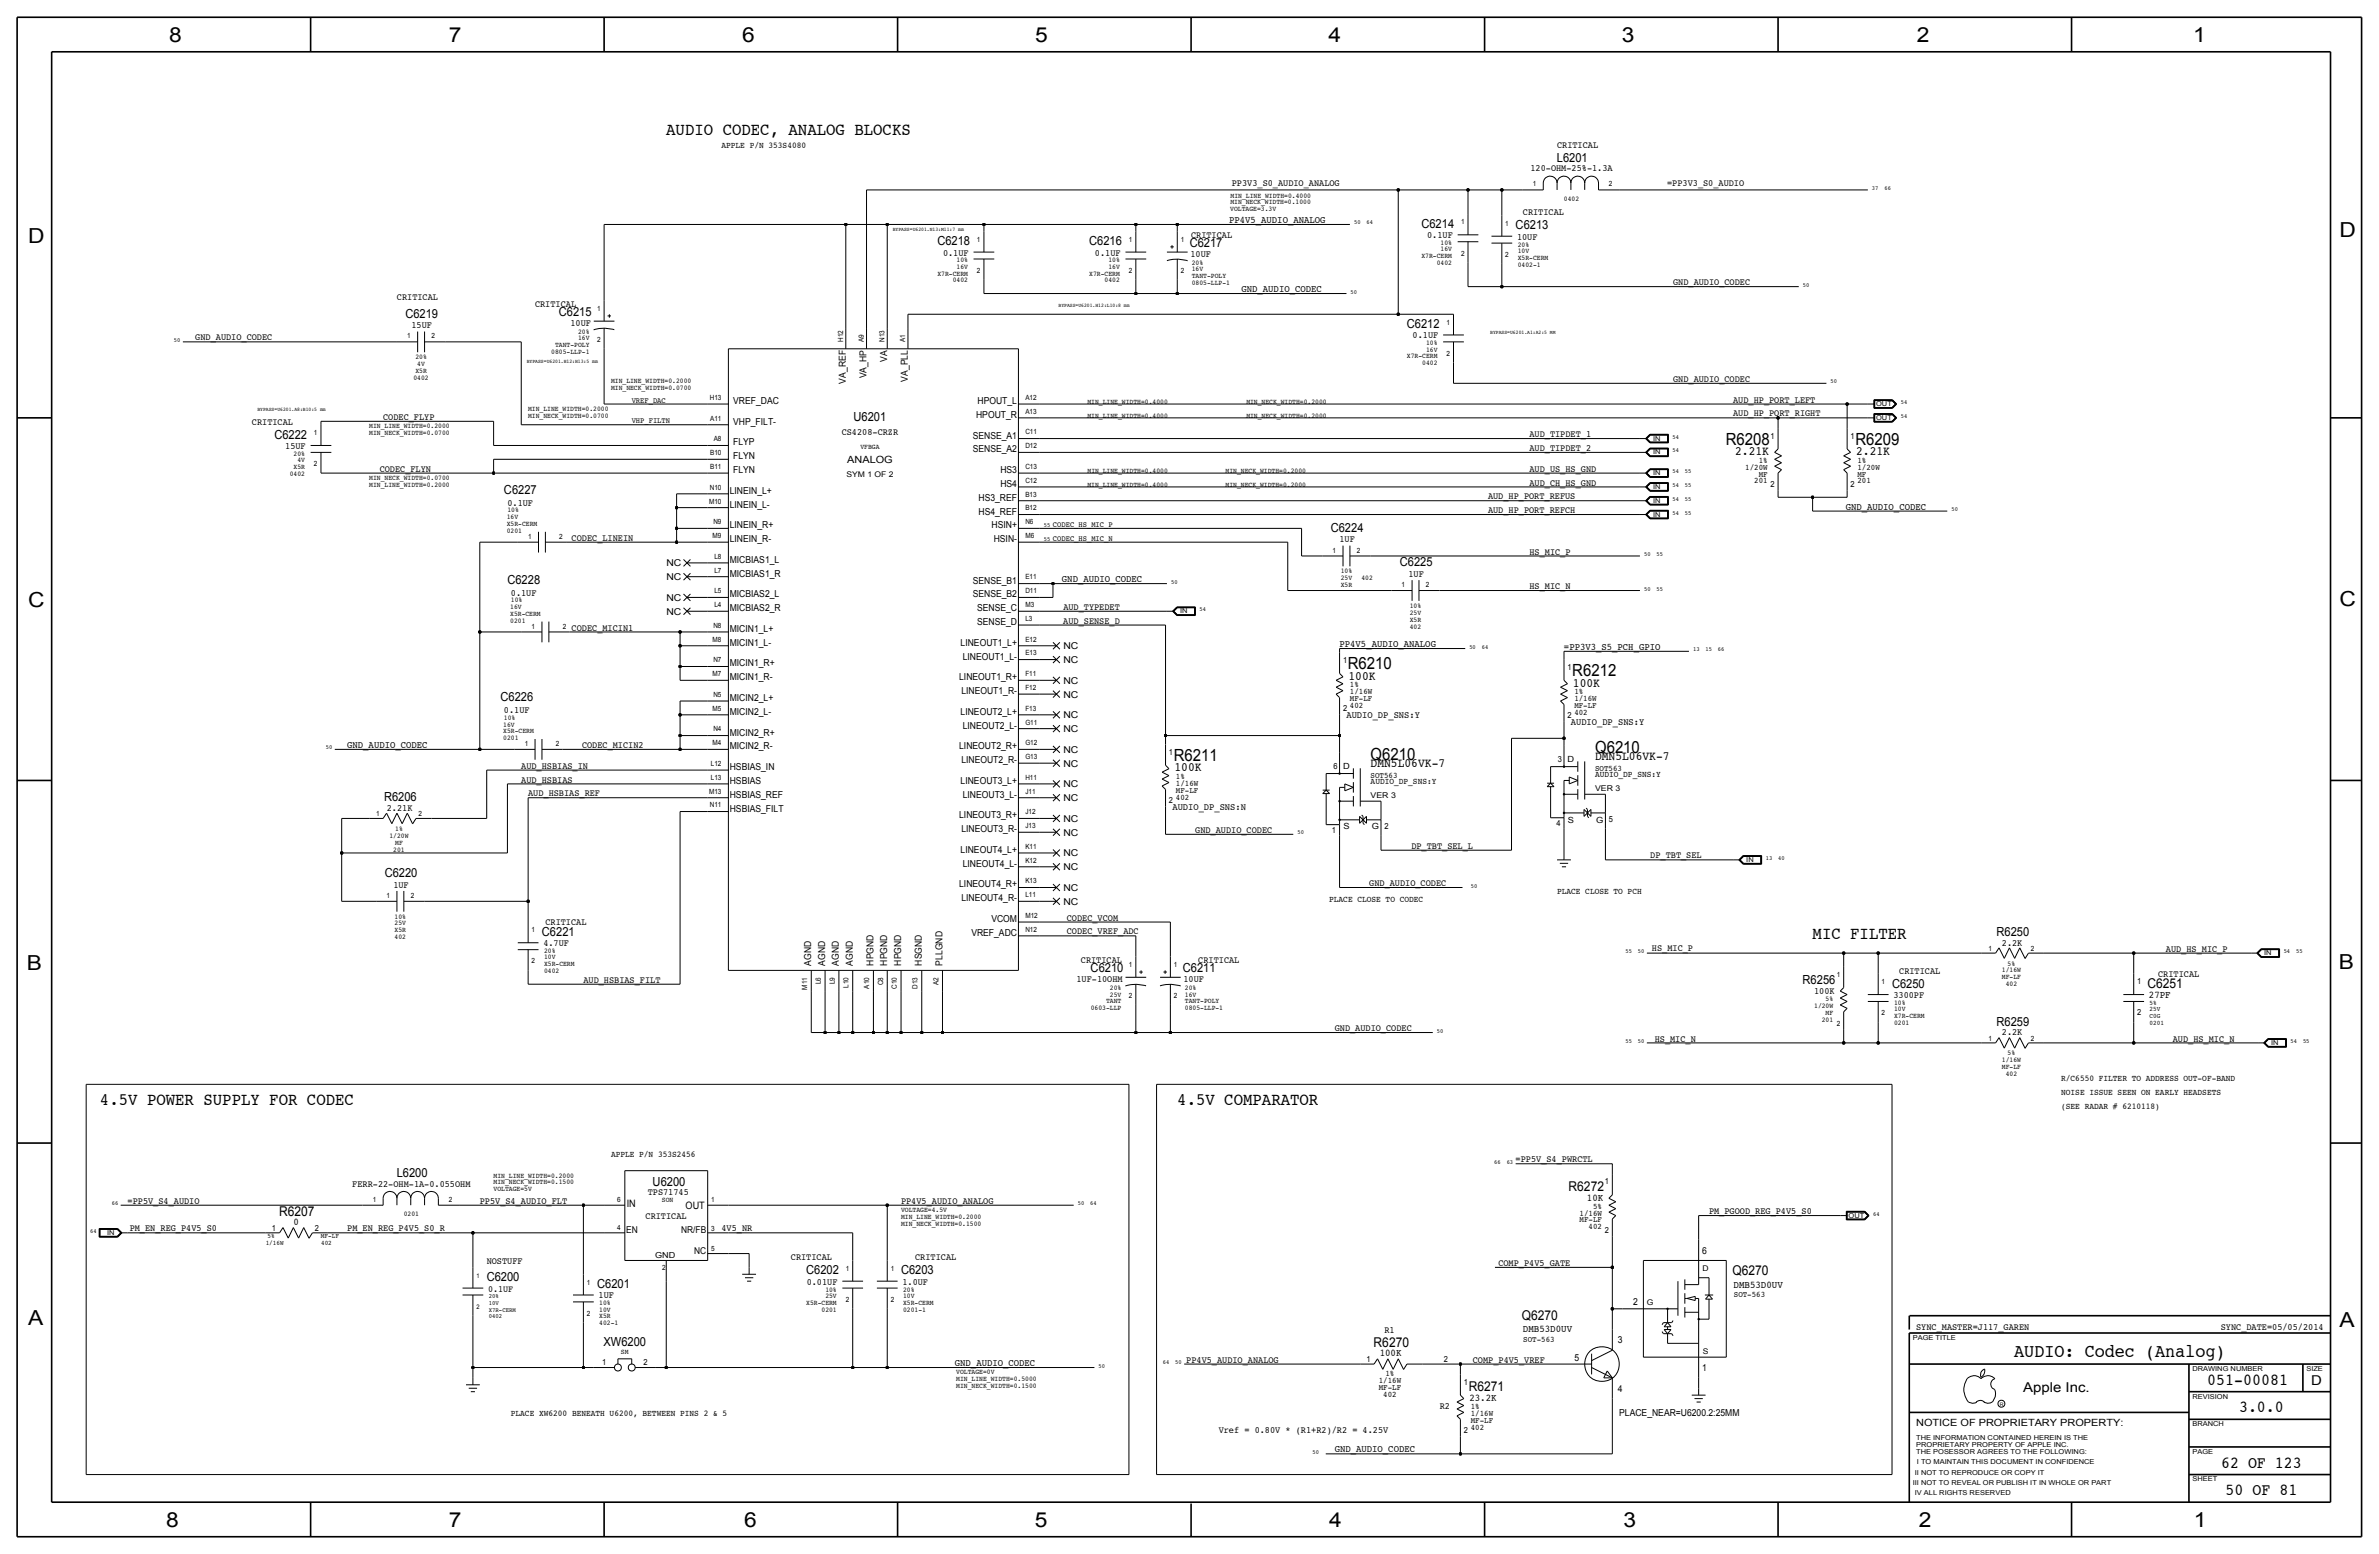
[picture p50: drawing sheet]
<svg xmlns="http://www.w3.org/2000/svg" width="875mm" height="572mm" viewBox="0 0 875 572" stroke-linecap="round" stroke-linejoin="round" font-family="sans-serif">
<defs><g id="words">
<g font-size="7.6">
<text x="62.2" y="15.5">8</text>
<text x="165" y="15.5">7</text>
<text x="273" y="15.5">6</text>
<text x="380.7" y="15.5">5</text>
<text x="488.6" y="15.5">4</text>
<text x="596.6" y="15.5">3</text>
<text x="705.1" y="15.5">2</text>
<text x="806.7" y="15.5">1</text>
<text x="10.4" y="89.4">D</text>
<text x="860.5" y="87.1">D</text>
<text x="10.4" y="223.3">C</text>
<text x="860.5" y="222.8">C</text>
<text x="9.8" y="356.6">B</text>
<text x="860.2" y="356.4">B</text>
<text x="10.4" y="487.4">A</text>
<text x="860.5" y="488.2">A</text>
<text x="61.2" y="561.6">8</text>
<text x="165" y="561.6">7</text>
<text x="273.8" y="561.6">6</text>
<text x="380.7" y="561.6">5</text>
<text x="488.9" y="561.6">4</text>
<text x="597.1" y="561.6">3</text>
<text x="705.8" y="561.6">2</text>
<text x="806.9" y="561.6">1</text>
</g>
<text font-size="6.9" x="740.9" y="499.1">AUDIO: Codec (Analog)</text>
<g font-size="6.5">
<text x="245.1" y="49.5">AUDIO CODEC, ANALOG BLOCKS</text>
<text x="666.7" y="345.4">MIC FILTER</text>
<text x="36.8" y="406.4">4.5V POWER SUPPLY FOR CODEC</text>
<text x="433" y="406.4">4.5V COMPARATOR</text>
</g>
<g font-size="6.2">
<text x="634.8" y="163.6">R6208</text>
<text x="682.4" y="163.6">R6209</text>
<text x="495.8" y="246.1">R6210</text>
<text x="578.3" y="248.7">R6212</text>
<text x="431.7" y="279.9">R6211</text>
<text x="504.1" y="279.4">Q6210</text>
<text x="586.7" y="276.9">Q6210</text>
<text x="811.9" y="509.3">051-00081</text>
<text x="823.6" y="519.4">3.0.0</text>
<text x="817" y="539.8">62 OF 123</text>
<text x="818.6" y="549.9">50 OF 81</text>
</g>
<g font-size="5">
<text x="789.9" y="363.2">C6251</text>
<text x="577" y="437.9">R6272</text>
<text x="102.7" y="447">R6207</text>
<text x="637.2" y="468.9">Q6270</text>
<text x="559.8" y="485.4">Q6270</text>
<text x="505.2" y="495.3">R6270</text>
<text x="850.1" y="509.3">D</text>
<text x="540.2" y="511.6">R6271</text>
<text x="744.2" y="511.8">Apple Inc.</text>
</g>
<g font-size="4.7">
<text x="638.2" y="167.4">2.21K</text>
<text x="682.7" y="167.4">2.21K</text>
<text x="496" y="249.9">100K</text>
<text x="578.6" y="252.5">100K</text>
<text x="586.7" y="279.7">DMN5L06VK-7</text>
<text x="432" y="283.7">100K</text>
<text x="504.1" y="282.2">DMN5L06VK-7</text>
</g>
<g font-size="4.6">
<text x="572.6" y="59.4">L6201</text>
<text x="522.8" y="83.8">C6214</text>
<text x="557.5" y="84.3">C6213</text>
<text x="344.8" y="90.2">C6218</text>
<text x="400.6" y="90.2">C6216</text>
<text x="437.6" y="90.9">C6217</text>
<text x="149.1" y="116.8">C6219</text>
<text x="205.6" y="116.3">C6215</text>
<text x="517.5" y="120.7">C6212</text>
<text x="314" y="154.9">U6201</text>
<text x="100.9" y="161.3">C6222</text>
<text x="185.4" y="181.6">C6227</text>
<text x="489.5" y="195.6">C6224</text>
<text x="514.9" y="208.3">C6225</text>
<text x="186.6" y="214.6">C6228</text>
<text x="184.1" y="257.8">C6226</text>
<text x="141.2" y="294.6">R6206</text>
<text x="141.5" y="322.6">C6220</text>
<text x="199.3" y="344.2">C6221</text>
<text x="734.3" y="344.2">R6250</text>
<text x="401.2" y="357.6">C6210</text>
<text x="435.1" y="357.6">C6211</text>
<text x="663" y="361.7">R6256</text>
<text x="695.9" y="363.2">C6250</text>
<text x="734.3" y="377.2">R6259</text>
<text x="145.9" y="432.8">L6200</text>
<text x="240.1" y="436.1">U6200</text>
<text x="179" y="471.2">C6200</text>
<text x="219.7" y="473.7">C6201</text>
<text x="296.5" y="468.6">C6202</text>
<text x="331.4" y="468.6">C6203</text>
<text x="222" y="495">XW6200</text>
</g>
<g font-size="3.8">
<text x="790.4" y="367">27PF</text>
<text x="230.5" y="443.8">IN</text>
<text x="583.7" y="441.7">10K</text>
<text x="252.2" y="444.6">OUT</text>
<text x="107.9" y="450.6">0</text>
<text x="637.6" y="473.5">DMB53D0UV</text>
<text x="560.2" y="490">DMB53D0UV</text>
<text x="507.5" y="498.9">100K</text>
<text x="540.5" y="515.4">23.2K</text>
</g>
<g font-size="3.7">
<text x="452.1" y="82">PP4V5_AUDIO_ANALOG</text>
<text x="456.6" y="107.4">GND_AUDIO_CODEC</text>
<text x="311.6" y="170.2">ANALOG</text>
<text x="678.9" y="187.5">GND_AUDIO_CODEC</text>
<text x="390.6" y="214.1">GND_AUDIO_CODEC</text>
<text x="492.7" y="238">PP4V5_AUDIO_ANALOG</text>
<text x="575.3" y="239">=PP3V3_S5_PCH_GPIO</text>
<text x="127.7" y="275.1">GND_AUDIO_CODEC</text>
<text x="351.2" y="502.4">GND_AUDIO_CODEC</text>
<text x="704.8" y="524.5">NOTICE OF PROPRIETARY PROPERTY:</text>
<text x="490.9" y="534.2">GND_AUDIO_CODEC</text>
</g>
<g font-size="3.6">
<text x="495.2" y="264.2">AUDIO_DP_SNS:Y</text>
<text x="577.8" y="266.7">AUDIO_DP_SNS:Y</text>
<text x="431.2" y="297.9">AUDIO_DP_SNS:N</text>
</g>
<g font-size="3.5">
<text x="572.7" y="54.6">CRITICAL</text>
<text x="562.9" y="63">120-OHM-25%-1.3A</text>
<text x="453.1" y="68.4">PP3V3_S0_AUDIO_ANALOG</text>
<text x="613.2" y="68.3">=PP3V3_S0_AUDIO</text>
<text x="560.1" y="79.2">CRITICAL</text>
<text x="438.1" y="87.6">CRITICAL</text>
<text x="524.9" y="87.6">0.1UF</text>
<text x="558" y="88.1">10UF</text>
<text x="346.9" y="94">0.1UF</text>
<text x="402.7" y="94">0.1UF</text>
<text x="437.8" y="94.5">10UF</text>
<text x="615.4" y="104.9">GND_AUDIO_CODEC</text>
<text x="146" y="110.5">CRITICAL</text>
<text x="196.8" y="113">CRITICAL</text>
<text x="209.8" y="119.9">10UF</text>
<text x="71.8" y="125.2">GND_AUDIO_CODEC</text>
<text x="151.4" y="120.7">15UF</text>
<text x="519.6" y="124.5">0.1UF</text>
<text x="326.3" y="133" transform="rotate(-90 326.3 133)">VA</text>
<text x="311.1" y="141" transform="rotate(-90 311.1 141)">VA_REF</text>
<text x="318.7" y="139.1" transform="rotate(-90 318.7 139.1)">VA_HP</text>
<text x="334" y="140.3" transform="rotate(-90 334 140.3)">VA_PLL</text>
<text x="615.4" y="140.5">GND_AUDIO_CODEC</text>
<text x="269.7" y="148.6">VREF_DAC</text>
<text x="359.6" y="148.6">HPOUT_L</text>
<text x="637.5" y="148.1">AUD_HP_PORT_LEFT</text>
<text x="140.9" y="154.4">CODEC_FLYP</text>
<text x="359" y="153.7">HPOUT_R</text>
<text x="637.5" y="153.2">AUD_HP_PORT_RIGHT</text>
<text x="92.7" y="156.2">CRITICAL</text>
<text x="269.7" y="156.2">VHP_FILT-</text>
<text x="309.6" y="160">CS4208-CRZR</text>
<text x="357.8" y="161.3">SENSE_A1</text>
<text x="562.6" y="160.8">AUD_TIPDET_1</text>
<text x="104.9" y="165.1">15UF</text>
<text x="269.7" y="163.8">FLYP</text>
<text x="357.8" y="166.4">SENSE_A2</text>
<text x="562.6" y="165.9">AUD_TIPDET_2</text>
<text x="139.6" y="173.5">CODEC_FLYN</text>
<text x="269.7" y="168.9">FLYN</text>
<text x="269.7" y="174">FLYN</text>
<text x="368" y="174">HS3</text>
<text x="562.6" y="173.5">AUD_US_HS_GND</text>
<text x="368" y="179.1">HS4</text>
<text x="562.6" y="178.6">AUD_CH_HS_GND</text>
<text x="268.4" y="181.6">LINEIN_L+</text>
<text x="359.9" y="184.1">HS3_REF</text>
<text x="547.3" y="183.6">AUD_HP_PORT_REFUS</text>
<text x="186.6" y="186.2">0.1UF</text>
<text x="268.4" y="186.7">LINEIN_L-</text>
<text x="359.9" y="189.2">HS4_REF</text>
<text x="547.3" y="188.7">AUD_HP_PORT_REFCH</text>
<text x="268.4" y="194.3">LINEIN_R+</text>
<text x="364.7" y="194.3">HSIN+</text>
<text x="210.3" y="198.9">CODEC_LINEIN</text>
<text x="268.4" y="199.4">LINEIN_R-</text>
<text x="365.5" y="199.4">HSIN-</text>
<text x="492.7" y="199.4">1UF</text>
<text x="562.6" y="204">HS_MIC_P</text>
<text x="245.1" y="208.3">NC</text>
<text x="268.4" y="207">MICBIAS1_L</text>
<text x="245.1" y="213.4">NC</text>
<text x="268.4" y="212.1">MICBIAS1_R</text>
<text x="357.8" y="214.6">SENSE_B1</text>
<text x="518.1" y="212.1">1UF</text>
<text x="187.9" y="219.2">0.1UF</text>
<text x="245.1" y="221">NC</text>
<text x="268.4" y="219.7">MICBIAS2_L</text>
<text x="357.8" y="219.7">SENSE_B2</text>
<text x="562.6" y="216.7">HS_MIC_N</text>
<text x="245.1" y="226.1">NC</text>
<text x="268.4" y="224.8">MICBIAS2_R</text>
<text x="359.4" y="224.8">SENSE_C</text>
<text x="391.1" y="224.3">AUD_TYPEDET</text>
<text x="210.3" y="231.9">CODEC_MICIN1</text>
<text x="268.4" y="232.4">MICIN1_L+</text>
<text x="359.4" y="229.9">SENSE_D</text>
<text x="391.1" y="229.4">AUD_SENSE_D</text>
<text x="268.4" y="237.5">MICIN1_L-</text>
<text x="353.3" y="237.5">LINEOUT1_L+</text>
<text x="391.1" y="238.8">NC</text>
<text x="268.4" y="245.1">MICIN1_R+</text>
<text x="354.1" y="242.6">LINEOUT1_L-</text>
<text x="391.1" y="243.8">NC</text>
<text x="268.4" y="250.2">MICIN1_R-</text>
<text x="352.8" y="250.2">LINEOUT1_R+</text>
<text x="391.1" y="251.5">NC</text>
<text x="268.4" y="257.8">MICIN2_L+</text>
<text x="353.6" y="255.3">LINEOUT1_R-</text>
<text x="391.1" y="256.5">NC</text>
<text x="185.4" y="262.4">0.1UF</text>
<text x="268.4" y="262.9">MICIN2_L-</text>
<text x="353.3" y="262.9">LINEOUT2_L+</text>
<text x="354.1" y="268">LINEOUT2_L-</text>
<text x="391.1" y="269.2">NC</text>
<text x="391.1" y="264.2">NC</text>
<text x="214.1" y="275.1">CODEC_MICIN2</text>
<text x="268.4" y="275.6">MICIN2_R-</text>
<text x="268.4" y="270.5">MICIN2_R+</text>
<text x="352.8" y="275.6">LINEOUT2_R+</text>
<text x="353.6" y="280.7">LINEOUT2_R-</text>
<text x="391.1" y="281.9">NC</text>
<text x="391.1" y="276.9">NC</text>
<text x="191.7" y="287.8">AUD_HSBIAS</text>
<text x="191.7" y="282.7">AUD_HSBIAS_IN</text>
<text x="268.4" y="283.2">HSBIAS_IN</text>
<text x="194.3" y="292.9">AUD_HSBIAS_REF</text>
<text x="268.4" y="293.4">HSBIAS_REF</text>
<text x="268.4" y="288.3">HSBIAS</text>
<text x="353.3" y="288.3">LINEOUT3_L+</text>
<text x="354.1" y="293.4">LINEOUT3_L-</text>
<text x="391.1" y="289.6">NC</text>
<text x="142.3" y="298.2">2.21K</text>
<text x="268.4" y="298.4">HSBIAS_FILT</text>
<text x="391.1" y="294.6">NC</text>
<text x="352.8" y="301">LINEOUT3_R+</text>
<text x="391.1" y="302.3">NC</text>
<text x="353.6" y="306.1">LINEOUT3_R-</text>
<text x="391.1" y="307.3">NC</text>
<text x="439.6" y="306.3">GND_AUDIO_CODEC</text>
<text x="353.3" y="313.7">LINEOUT4_L+</text>
<text x="391.1" y="315">NC</text>
<text x="519.1" y="312.2">DP_TBT_SEL_L</text>
<text x="607" y="315.7">DP_TBT_SEL</text>
<text x="354.1" y="318.8">LINEOUT4_L-</text>
<text x="391.1" y="320">NC</text>
<text x="144.7" y="326.4">1UF</text>
<text x="352.8" y="326.4">LINEOUT4_R+</text>
<text x="391.1" y="327.7">NC</text>
<text x="503.6" y="325.9">GND_AUDIO_CODEC</text>
<text x="353.6" y="331.5">LINEOUT4_R-</text>
<text x="391.1" y="332.7">NC</text>
<text x="200.6" y="340.4">CRITICAL</text>
<text x="364.6" y="339.1">VCOM</text>
<text x="392.4" y="338.6">CODEC_VCOM</text>
<text x="199.8" y="348">4.7UF</text>
<text x="357.3" y="344.2">VREF_ADC</text>
<text x="392.4" y="343.7">CODEC_VREF_ADC</text>
<text x="736.3" y="347.7">2.2K</text>
<text x="607.6" y="349.6">HS_MIC_P</text>
<text x="796.6" y="350.1">AUD_HS_MIC_P</text>
<text x="298.4" y="355.1" transform="rotate(-90 298.4 355.1)">AGND</text>
<text x="303.5" y="355.1" transform="rotate(-90 303.5 355.1)">AGND</text>
<text x="308.6" y="355.1" transform="rotate(-90 308.6 355.1)">AGND</text>
<text x="313.6" y="355.1" transform="rotate(-90 313.6 355.1)">AGND</text>
<text x="321.3" y="355.1" transform="rotate(-90 321.3 355.1)">HPGND</text>
<text x="326.3" y="355.1" transform="rotate(-90 326.3 355.1)">HPGND</text>
<text x="331.4" y="355.1" transform="rotate(-90 331.4 355.1)">HPGND</text>
<text x="339" y="355.1" transform="rotate(-90 339 355.1)">HSGND</text>
<text x="346.7" y="355.1" transform="rotate(-90 346.7 355.1)">PLLGND</text>
<text x="397.6" y="354.3">CRITICAL</text>
<text x="440.8" y="354.3">CRITICAL</text>
<text x="698.6" y="358.1">CRITICAL</text>
<text x="793.8" y="359.4">CRITICAL</text>
<text x="214.6" y="361.4">AUD_HSBIAS_FILT</text>
<text x="395.9" y="361.2">1UF-10OHM</text>
<text x="435.3" y="361.2">10UF</text>
<text x="667.3" y="365.5">100K</text>
<text x="696.4" y="367">3300PF</text>
<text x="490.9" y="379.2">GND_AUDIO_CODEC</text>
<text x="608.6" y="383.1">HS_MIC_N</text>
<text x="736.3" y="380.7">2.2K</text>
<text x="799.2" y="383.1">AUD_HS_MIC_N</text>
<text x="557.5" y="427.5">=PP5V_S4_PWRCTL</text>
<text x="129.6" y="436.4">FERR-22-OHM-1A-0.055OHM</text>
<text x="46.9" y="442.7">=PP5V_S4_AUDIO</text>
<text x="176.5" y="442.7">PP5V_S4_AUDIO_FLT</text>
<text x="238.3" y="439.4">TPS71745</text>
<text x="331.4" y="442.7">PP4V5_AUDIO_ANALOG</text>
<text x="237.4" y="448.3">CRITICAL</text>
<text x="628.6" y="446.5">PM_PGOOD_REG_P4V5_S0</text>
<text x="47.7" y="452.9">PM_EN_REG_P4V5_S0</text>
<text x="127.7" y="452.9">PM_EN_REG_P4V5_S0_R</text>
<text x="230.3" y="453.4">EN</text>
<text x="250.5" y="453.4">NR/FB</text>
<text x="265.4" y="452.9">4V5_NR</text>
<text x="255.3" y="461">NC</text>
<text x="626.1" y="461">6</text>
<text x="179" y="464.8">NOSTUFF</text>
<text x="290.9" y="463.5">CRITICAL</text>
<text x="336.6" y="463.6">CRITICAL</text>
<text x="551.1" y="465.6">COMP_P4V5_GATE</text>
<text x="296.7" y="472.4">0.01UF</text>
<text x="331.9" y="472.4">1.0UF</text>
<text x="179.5" y="475">0.1UF</text>
<text x="220.2" y="477.5">1UF</text>
<text x="600.7" y="480.1">2</text>
<text x="509.2" y="490.2">R1</text>
<text x="704.8" y="488.9">SYNC_MASTER=J117_GAREN</text>
<text x="816.8" y="488.9">SYNC_DATE=05/05/2014</text>
<text x="595.1" y="494">3</text>
<text x="436.3" y="501.1">PP4V5_AUDIO_ANALOG</text>
<text x="541.7" y="501.1">COMP_P4V5_VREF</text>
<text x="579.1" y="500.4">5</text>
<text x="626.1" y="504">1</text>
<text x="595.1" y="511.8">4</text>
<text x="529.5" y="518.2">R2</text>
<text x="595.6" y="520.7">PLACE_NEAR=U6200.2:25MM</text>
<text x="448.3" y="527">Vref = 0.80V * (R1+R2)/R2 = 4.25V</text>
</g>
<g font-size="3.2">
<text x="265.4" y="54.6">APPLE P/N 353S4080</text>
<text x="586.7" y="285.8">AUDIO_DP_SNS:Y</text>
<text x="504.1" y="288.3">AUDIO_DP_SNS:Y</text>
<text x="572.7" y="328.9">PLACE CLOSE TO PCH</text>
<text x="488.9" y="331.7">PLACE CLOSE TO CODEC</text>
<text x="758.1" y="397.5">R/C6550 FILTER TO ADDRESS OUT-OF-BAND</text>
<text x="758.1" y="402.6">NOISE ISSUE SEEN ON EARLY HEADSETS</text>
<text x="758.1" y="407.7">(SEE RADAR # 6210118)</text>
<text x="224.7" y="425.5">APPLE P/N 353S2456</text>
<text x="187.9" y="520.7">PLACE XW6200 BENEATH U6200, BETWEEN PINS 2 &amp; 5</text>
</g>
<g font-size="3.1">
<text x="651.2" y="161.3">1</text>
<text x="680.7" y="161.3">1</text>
<text x="641.9" y="172.7">1/20W</text>
<text x="646.9" y="170.2">1%</text>
<text x="683.2" y="172.7">1/20W</text>
<text x="683.2" y="170.2">1%</text>
<text x="645.2" y="177.8">201</text>
<text x="646.9" y="175.3">MF</text>
<text x="651.2" y="179.1">2</text>
<text x="680.7" y="179.1">2</text>
<text x="683.2" y="177.8">201</text>
<text x="683.2" y="175.3">MF</text>
<text x="494" y="243.8">1</text>
<text x="576.5" y="246.4">1</text>
<text x="496.5" y="257.8">MF-LF</text>
<text x="496.5" y="255.3">1/16W</text>
<text x="496.5" y="252.7">1%</text>
<text x="579.1" y="257.8">1/16W</text>
<text x="579.1" y="255.3">1%</text>
<text x="494" y="261.6">2</text>
<text x="496.5" y="260.4">402</text>
<text x="579.1" y="262.9">402</text>
<text x="579.1" y="260.4">MF-LF</text>
<text x="576.5" y="264.2">2</text>
<text x="430" y="277.6">1</text>
<text x="573" y="280.2">3</text>
<text x="576.6" y="280.4">D</text>
<text x="432.5" y="286.5">1%</text>
<text x="490.4" y="282.7">6</text>
<text x="494" y="283">D</text>
<text x="504.1" y="286.3">SOT563</text>
<text x="586.7" y="283.7">SOT563</text>
<text x="432.5" y="291.6">MF-LF</text>
<text x="432.5" y="289.1">1/16W</text>
<text x="430" y="295.4">2</text>
<text x="432.5" y="294.1">402</text>
<text x="494.1" y="305.1">S</text>
<text x="504.6" y="305.1">G</text>
<text x="509.2" y="304.8">2</text>
<text x="572.5" y="303.8">4</text>
<text x="576.7" y="302.5">S</text>
<text x="587.1" y="302.5">G</text>
<text x="591.8" y="302.3">5</text>
<text x="489.9" y="306.3">1</text>
<text x="786.1" y="361.9">1</text>
<text x="786.1" y="373.4">2</text>
<text x="590.2" y="435.6">1</text>
<text x="581" y="449.6">MF-LF</text>
<text x="581" y="447">1/16W</text>
<text x="585.9" y="444.5">5%</text>
<text x="100" y="452.6">1</text>
<text x="115.8" y="452.6">2</text>
<text x="584.3" y="452.1">402</text>
<text x="590.2" y="453.4">2</text>
<text x="637.7" y="477">SOT-563</text>
<text x="560.3" y="493.5">SOT-563</text>
<text x="221.4" y="502.2">1</text>
<text x="236.7" y="502.2">2</text>
<text x="502.6" y="500.9">1</text>
<text x="531.1" y="500.9">2</text>
<text x="507.1" y="508.8">1/16W</text>
<text x="509.6" y="506.2">1%</text>
<text x="538.4" y="509.3">1</text>
<text x="507.1" y="511.3">MF-LF</text>
<text x="508.8" y="513.8">402</text>
<text x="541" y="518.2">1%</text>
<text x="541" y="520.7">1/16W</text>
<text x="538.4" y="527">2</text>
<text x="541" y="525.8">402</text>
<text x="541" y="523.2">MF-LF</text>
</g>
<text font-size="3" x="240.9" y="462.6">GND</text>
<g font-size="2.9">
<text x="232.4" y="148.1">VREF_DAC</text>
<text x="232.4" y="155.7">VHP_FILTN</text>
<text x="311.3" y="175.3">SYM 1 OF 2</text>
<text x="387.3" y="193.8">CODEC_HS_MIC_P</text>
<text x="387.3" y="198.9">CODEC_HS_MIC_N</text>
<text x="504.1" y="293.4">VER 3</text>
<text x="586.7" y="290.8">VER 3</text>
<text x="626.2" y="467.4">D</text>
<text x="605.8" y="480.1">G</text>
<text x="626.3" y="497.8">S</text>
</g>
<g font-size="2.6">
<text x="563.8" y="68.6">1</text>
<text x="591.8" y="68.6">2</text>
<text x="452.5" y="77.6">VOLTAGE=3.3V</text>
<text x="452.6" y="75.2">MIN_NECK_WIDTH=0.1000</text>
<text x="452.6" y="72.9">MIN_LINE_WIDTH=0.4000</text>
<text x="575.2" y="73.9">0402</text>
<text x="537.4" y="82.5">1</text>
<text x="553.7" y="83.1">1</text>
<text x="359.3" y="88.9">1</text>
<text x="415.2" y="88.9">1</text>
<text x="434.3" y="88.9">1</text>
<text x="522.8" y="95">X7R-CERM</text>
<text x="529.9" y="92.5">16V</text>
<text x="529.9" y="90.2">10%</text>
<text x="537.4" y="94">2</text>
<text x="553.7" y="94.5">2</text>
<text x="558.2" y="90.7">20%</text>
<text x="558.2" y="95.5">X5R-CERM</text>
<text x="558.2" y="93">10V</text>
<text x="344.8" y="101.3">X7R-CERM</text>
<text x="351.8" y="98.8">16V</text>
<text x="351.8" y="96.5">10%</text>
<text x="359.3" y="100.3">2</text>
<text x="400.7" y="101.3">X7R-CERM</text>
<text x="407.7" y="98.8">16V</text>
<text x="407.7" y="96.5">10%</text>
<text x="415.2" y="100.3">2</text>
<text x="434.3" y="100.3">2</text>
<text x="438.4" y="97.3">20%</text>
<text x="438.4" y="99.8">16V</text>
<text x="528.5" y="97.5">0402</text>
<text x="558.2" y="98">0402-1</text>
<text x="350.4" y="103.9">0402</text>
<text x="406.3" y="103.9">0402</text>
<text x="438.4" y="104.6">0805-LLP-1</text>
<text x="438.4" y="102.1">TANT-POLY</text>
<text x="219.6" y="114.3">1</text>
<text x="532" y="119.4">1</text>
<text x="149.8" y="124.5">1</text>
<text x="158.7" y="124.5">2</text>
<text x="212.6" y="125.2">16V</text>
<text x="212.6" y="122.7">20%</text>
<text x="219.6" y="125.7">2</text>
<text x="310.1" y="125.7" transform="rotate(-90 310.1 125.7)">H12</text>
<text x="317.7" y="125.7" transform="rotate(-90 317.7 125.7)">A9</text>
<text x="325.3" y="125.7" transform="rotate(-90 325.3 125.7)">N13</text>
<text x="332.9" y="125.7" transform="rotate(-90 332.9 125.7)">A1</text>
<text x="202.8" y="130">0805-LLP-1</text>
<text x="204.2" y="127.5">TANT-POLY</text>
<text x="517.5" y="131.8">X7R-CERM</text>
<text x="524.6" y="129.3">16V</text>
<text x="524.6" y="127">10%</text>
<text x="532" y="130.8">2</text>
<text x="152.8" y="132.1">20%</text>
<text x="152.8" y="137.2">X5R</text>
<text x="153.5" y="134.6">4V</text>
<text x="523.1" y="134.4">0402</text>
<text x="152.1" y="139.7">0402</text>
<text x="224.7" y="143.5">MIN_NECK_WIDTH=0.0700</text>
<text x="224.7" y="141">MIN_LINE_WIDTH=0.2000</text>
<text x="261.1" y="147.1">H13</text>
<text x="377.1" y="147.1">A12</text>
<text x="400" y="148.6">MIN_LINE_WIDTH=0.4000</text>
<text x="458.4" y="148.6">MIN_NECK_WIDTH=0.2000</text>
<text x="194.3" y="151.1">MIN_LINE_WIDTH=0.2000</text>
<text x="194.3" y="153.7">MIN_NECK_WIDTH=0.0700</text>
<text x="261.2" y="154.7">A11</text>
<text x="377.1" y="152.1">A13</text>
<text x="400" y="153.7">MIN_LINE_WIDTH=0.4000</text>
<text x="458.4" y="153.7">MIN_NECK_WIDTH=0.2000</text>
<text x="115.5" y="160">1</text>
<text x="135.8" y="157.5">MIN_LINE_WIDTH=0.2000</text>
<text x="135.8" y="160">MIN_NECK_WIDTH=0.0700</text>
<text x="377.1" y="159.8">C11</text>
<text x="108" y="167.6">20%</text>
<text x="261.2" y="167.4">B10</text>
<text x="262.5" y="162.3">A8</text>
<text x="316.5" y="165.1">VFBGA</text>
<text x="377.1" y="164.8">D12</text>
<text x="108" y="172.5">X5R</text>
<text x="109.4" y="169.9">4V</text>
<text x="115.5" y="171.5">2</text>
<text x="261.2" y="172.5">B11</text>
<text x="377.1" y="172.5">C13</text>
<text x="400" y="174">MIN_LINE_WIDTH=0.4000</text>
<text x="450.8" y="174">MIN_NECK_WIDTH=0.2000</text>
<text x="106.6" y="175">0402</text>
<text x="135.8" y="179.1">MIN_LINE_WIDTH=0.2000</text>
<text x="135.8" y="176.5">MIN_NECK_WIDTH=0.0700</text>
<text x="377.1" y="177.5">C12</text>
<text x="400" y="179.1">MIN_LINE_WIDTH=0.4000</text>
<text x="450.8" y="179.1">MIN_NECK_WIDTH=0.2000</text>
<text x="260.8" y="185.2">M10</text>
<text x="261.1" y="180.1">N10</text>
<text x="377.1" y="182.6">B13</text>
<text x="186.4" y="191">16V</text>
<text x="186.6" y="188.5">10%</text>
<text x="377.1" y="187.7">B12</text>
<text x="186.4" y="193.5">X5R-CERM</text>
<text x="186.4" y="196.1">0201</text>
<text x="262.1" y="197.9">M9</text>
<text x="262.4" y="192.8">N9</text>
<text x="377.1" y="192.8">N6</text>
<text x="377.1" y="197.9">M6</text>
<text x="194.3" y="198.1">1</text>
<text x="205.7" y="198.1">2</text>
<text x="490.1" y="203.2">1</text>
<text x="499.1" y="203.2">2</text>
<text x="262.8" y="205.5">L8</text>
<text x="262.8" y="210.6">L7</text>
<text x="377.1" y="213.1">E11</text>
<text x="493.1" y="215.9">X5R</text>
<text x="493.1" y="213.4">25V</text>
<text x="493.1" y="210.8">10%</text>
<text x="500.8" y="213.4">402</text>
<text x="515.5" y="215.9">1</text>
<text x="524.5" y="215.9">2</text>
<text x="187.9" y="221.5">10%</text>
<text x="262.8" y="218.2">L5</text>
<text x="377.1" y="218.2">D11</text>
<text x="187.7" y="226.6">X5R-CERM</text>
<text x="187.7" y="224">16V</text>
<text x="262.8" y="223.3">L4</text>
<text x="377.1" y="223.3">M3</text>
<text x="518.5" y="223.5">10%</text>
<text x="518.5" y="226.1">25V</text>
<text x="187.7" y="229.1">0201</text>
<text x="195.5" y="231.1">1</text>
<text x="207" y="231.1">2</text>
<text x="262.4" y="230.9">N8</text>
<text x="377.1" y="228.3">L3</text>
<text x="518.5" y="228.6">X5R</text>
<text x="518.5" y="231.1">402</text>
<text x="262.1" y="236">M8</text>
<text x="377.1" y="236">E12</text>
<text x="262.4" y="243.6">N7</text>
<text x="377.1" y="241.1">E13</text>
<text x="262.1" y="248.7">M7</text>
<text x="377.1" y="248.7">F11</text>
<text x="262.4" y="256.3">N5</text>
<text x="377.1" y="253.8">F12</text>
<text x="262.1" y="261.4">M5</text>
<text x="377.1" y="261.4">F13</text>
<text x="185.1" y="267.2">16V</text>
<text x="185.1" y="269.7">X5R-CERM</text>
<text x="185.4" y="264.7">10%</text>
<text x="262.4" y="269">N4</text>
<text x="377.1" y="266.5">G11</text>
<text x="185.1" y="272.3">0201</text>
<text x="193" y="274.3">1</text>
<text x="204.4" y="274.3">2</text>
<text x="262.1" y="274.1">M4</text>
<text x="377.1" y="274.1">G12</text>
<text x="261.5" y="281.7">L12</text>
<text x="377.1" y="279.2">G13</text>
<text x="261.5" y="286.8">L13</text>
<text x="377.1" y="286.8">H11</text>
<text x="260.8" y="291.8">M13</text>
<text x="377.1" y="291.9">J11</text>
<text x="261.1" y="296.9">N11</text>
<text x="377.1" y="299.5">J12</text>
<text x="138.3" y="300.2">1</text>
<text x="145.4" y="305.6">1%</text>
<text x="153.9" y="300.2">2</text>
<text x="377.1" y="304.5">J13</text>
<text x="143.2" y="308.1">1/20W</text>
<text x="145.4" y="310.6">MF</text>
<text x="144.6" y="313.2">201</text>
<text x="377.1" y="312.2">K11</text>
<text x="377.1" y="317.2">K12</text>
<text x="377.1" y="324.9">K13</text>
<text x="377.1" y="329.9">L11</text>
<text x="142.2" y="330.2">1</text>
<text x="151.1" y="330.2">2</text>
<text x="145.2" y="340.4">25V</text>
<text x="145.2" y="337.8">10%</text>
<text x="377.1" y="337.6">M12</text>
<text x="145.2" y="342.9">X5R</text>
<text x="145.2" y="345.4">402</text>
<text x="195.5" y="342.9">1</text>
<text x="377.1" y="342.6">N12</text>
<text x="200.1" y="350.5">20%</text>
<text x="200.1" y="352.8">10V</text>
<text x="731.4" y="349.8">1</text>
<text x="747" y="349.8">2</text>
<text x="195.5" y="354.3">2</text>
<text x="200.1" y="355.3">X5R-CERM</text>
<text x="200.1" y="357.9">0402</text>
<text x="415.2" y="355.6">1</text>
<text x="431.7" y="355.6">1</text>
<text x="675.6" y="359.4">1</text>
<text x="736.3" y="357.6">1/16W</text>
<text x="738.4" y="355.1">5%</text>
<text x="296.9" y="364" transform="rotate(-90 296.9 364)">M11</text>
<text x="302" y="362" transform="rotate(-90 302 362)">L6</text>
<text x="307" y="362" transform="rotate(-90 307 362)">L9</text>
<text x="312.1" y="363.3" transform="rotate(-90 312.1 363.3)">L10</text>
<text x="319.7" y="363.6" transform="rotate(-90 319.7 363.6)">A10</text>
<text x="324.8" y="362.4" transform="rotate(-90 324.8 362.4)">C8</text>
<text x="329.9" y="363.7" transform="rotate(-90 329.9 363.7)">C10</text>
<text x="337.5" y="363.7" transform="rotate(-90 337.5 363.7)">D13</text>
<text x="345.1" y="362.3" transform="rotate(-90 345.1 362.3)">A2</text>
<text x="408.2" y="364">20%</text>
<text x="435.8" y="364">20%</text>
<text x="692.1" y="361.9">1</text>
<text x="736.3" y="360.2">MF-LF</text>
<text x="737.7" y="362.7">402</text>
<text x="401.2" y="371.3">0603-LLP</text>
<text x="406.8" y="368.8">TANT</text>
<text x="408.2" y="366.5">25V</text>
<text x="415.2" y="367">2</text>
<text x="431.7" y="367">2</text>
<text x="435.8" y="366.5">16V</text>
<text x="435.8" y="368.8">TANT-POLY</text>
<text x="435.8" y="371.3">0805-LLP-1</text>
<text x="667.3" y="370.8">1/20W</text>
<text x="671.5" y="368.3">5%</text>
<text x="696.7" y="371.9">10V</text>
<text x="696.7" y="369.6">10%</text>
<text x="670.1" y="375.9">201</text>
<text x="671.5" y="373.4">MF</text>
<text x="675.6" y="377.2">2</text>
<text x="692.1" y="373.4">2</text>
<text x="696.7" y="374.4">X7R-CERM</text>
<text x="696.7" y="376.9">0201</text>
<text x="731.4" y="382.8">1</text>
<text x="747" y="382.8">2</text>
<text x="738.4" y="388.1">5%</text>
<text x="736.3" y="390.7">1/16W</text>
<text x="736.3" y="393.2">MF-LF</text>
<text x="737.7" y="395.7">402</text>
<text x="181.6" y="433.1">MIN_LINE_WIDTH=0.2000</text>
<text x="181.6" y="435.6">MIN_NECK_WIDTH=0.1500</text>
<text x="137.1" y="442">1</text>
<text x="165" y="442">2</text>
<text x="181.6" y="438.1">VOLTAGE=5V</text>
<text x="227" y="442.2">6</text>
<text x="243.5" y="442.2">SON</text>
<text x="261.6" y="442">1</text>
<text x="148.5" y="447.3">0201</text>
<text x="331.4" y="448.3">MIN_LINE_WIDTH=0.2000</text>
<text x="331.4" y="445.8">VOLTAGE=4.5V</text>
<text x="227" y="452.4">4</text>
<text x="261.6" y="452.6">3</text>
<text x="331.4" y="450.9">MIN_NECK_WIDTH=0.1500</text>
<text x="261.6" y="460.2">5</text>
<text x="243.5" y="467.1">2</text>
<text x="311.1" y="467.4">1</text>
<text x="327.6" y="467.4">1</text>
<text x="215.9" y="472.4">1</text>
<text x="296.5" y="479.8">X5R-CERM</text>
<text x="303.6" y="477.3">25V</text>
<text x="303.6" y="475">10%</text>
<text x="311.1" y="478.8">2</text>
<text x="327.6" y="478.8">2</text>
<text x="332.2" y="475">20%</text>
<text x="332.2" y="479.8">X5R-CERM</text>
<text x="332.2" y="477.3">10V</text>
<text x="215.9" y="483.9">2</text>
<text x="220.4" y="484.9">X5R</text>
<text x="220.4" y="480.1">10%</text>
<text x="220.4" y="482.3">10V</text>
<text x="302.2" y="482.3">0201</text>
<text x="332.2" y="482.3">0201-1</text>
<text x="220.4" y="487.4">402-1</text>
<text x="228.4" y="497.8">SM</text>
<text x="351.7" y="505.5">VOLTAGE=0V</text>
<text x="351.7" y="507.7">MIN_LINE_WIDTH=0.5000</text>
<text x="351.7" y="510.5">MIN_NECK_WIDTH=0.1500</text>
</g>
<g font-size="2.5">
<text x="690.1" y="149.4">OUT</text>
<text x="690.1" y="154.4">OUT</text>
<text x="608" y="167.1">IN</text>
<text x="608" y="162.1">IN</text>
<text x="608" y="179.8">IN</text>
<text x="608" y="174.8">IN</text>
<text x="608" y="184.9">IN</text>
<text x="608" y="190">IN</text>
<text x="434" y="225.6">IN</text>
<text x="642.3" y="317">IN</text>
<text x="832.8" y="351.3">IN</text>
<text x="790.7" y="371.9">25V</text>
<text x="790.7" y="369.6">5%</text>
<text x="790.7" y="376.9">0201</text>
<text x="790.7" y="374.4">C0G</text>
<text x="835.4" y="384.3">IN</text>
<text x="679.9" y="447.8">OUT</text>
<text x="39.4" y="454.2">IN</text>
<text x="98.4" y="455.4">5%</text>
<text x="118" y="455.4">MF-LF</text>
<text x="97.7" y="458">1/16W</text>
<text x="118.1" y="458">402</text>
<text x="703.5" y="492.8">PAGE TITLE</text>
<text x="806.4" y="504.2">DRAWING NUMBER</text>
<text x="848.3" y="504.2">SIZE</text>
<text x="806.4" y="514.4">REVISION</text>
<text x="806.4" y="524.5">BRANCH</text>
<text x="704.8" y="532.1">PROPRIETARY PROPERTY OF APPLE INC.</text>
<text x="704.8" y="529.6">THE INFORMATION CONTAINED HEREIN IS THE</text>
<text x="704.8" y="534.7">THE POSESSOR AGREES TO THE FOLLOWING:</text>
<text x="705.1" y="538.5">I TO MAINTAIN THIS DOCUMENT IN CONFIDENCE</text>
<text x="806.4" y="534.7">PAGE</text>
<text x="704.3" y="542.3">II NOT TO REPRODUCE OR COPY IT</text>
<text x="806.4" y="544.8">SHEET</text>
<text x="703.5" y="546.1">III NOT TO REVEAL OR PUBLISH IT IN WHOLE OR PART</text>
<text x="704.3" y="549.9">IV ALL RIGHTS RESERVED</text>
</g>
<g font-size="2.3">
<text x="688.5" y="69.8">37</text>
<text x="693.1" y="69.8">66</text>
<text x="498" y="82.5">50</text>
<text x="502.6" y="82.5">64</text>
<text x="496.8" y="107.9">50</text>
<text x="663.1" y="105.4">50</text>
<text x="64" y="125.7">50</text>
<text x="673.3" y="141">50</text>
<text x="699.2" y="148.6">54</text>
<text x="699.2" y="153.7">54</text>
<text x="615.2" y="161.3">54</text>
<text x="615.2" y="166.4">54</text>
<text x="615.2" y="174">54</text>
<text x="619.8" y="174">55</text>
<text x="615.2" y="179.1">54</text>
<text x="619.8" y="179.1">55</text>
<text x="615.2" y="184.2">54</text>
<text x="619.8" y="184.2">55</text>
<text x="615.2" y="189.2">54</text>
<text x="619.8" y="189.2">55</text>
<text x="717.8" y="188">50</text>
<text x="384" y="193.8">55</text>
<text x="384" y="198.9">55</text>
<text x="604.7" y="204.5">50</text>
<text x="609.3" y="204.5">55</text>
<text x="430.7" y="214.6">50</text>
<text x="604.7" y="217.2">50</text>
<text x="609.3" y="217.2">55</text>
<text x="441.2" y="224.8">54</text>
<text x="540.5" y="238.5">50</text>
<text x="545" y="238.5">64</text>
<text x="622.8" y="239.5">13</text>
<text x="627.3" y="239.5">15</text>
<text x="631.9" y="239.5">66</text>
<text x="119.8" y="275.6">50</text>
<text x="477.2" y="306.8">50</text>
<text x="649.5" y="316.2">13</text>
<text x="654" y="316.2">40</text>
<text x="541" y="326.4">50</text>
<text x="597.9" y="350.5">55</text>
<text x="602.4" y="350.5">50</text>
<text x="840" y="350.5">54</text>
<text x="844.5" y="350.5">55</text>
<text x="528.5" y="379.7">50</text>
<text x="597.9" y="383.5">55</text>
<text x="602.4" y="383.5">50</text>
<text x="842.5" y="383.5">54</text>
<text x="847.1" y="383.5">55</text>
<text x="549.6" y="428">66</text>
<text x="554.2" y="428">63</text>
<text x="41.1" y="443.2">66</text>
<text x="396.4" y="443.2">50</text>
<text x="401" y="443.2">64</text>
<text x="689" y="447">64</text>
<text x="33.2" y="453.4">64</text>
<text x="175.2" y="469.9">1</text>
<text x="179.8" y="477.5">20%</text>
<text x="179.8" y="479.8">10V</text>
<text x="175.2" y="481.3">2</text>
<text x="179.8" y="484.9">0402</text>
<text x="179.8" y="482.3">X7R-CERM</text>
<text x="404.1" y="502.9">50</text>
<text x="427.7" y="501.6">64</text>
<text x="432.3" y="501.6">50</text>
<text x="482.8" y="534.7">50</text>
</g>
<g font-size="2">
<text x="328.4" y="85.1">BYPASS=U6201.N13:M11:7 mm</text>
<text x="389.3" y="113">BYPASS=U6201.H12:L10:8 mm</text>
<text x="548.1" y="122.9">BYPASS=U6201.A1:A2:5 MM</text>
<text x="193.8" y="133.4">BYPASS=U6201.H12:H13:5 mm</text>
<text x="94.7" y="151.1">BYPASS=U6201.A8:B10:5 mm</text>
</g>
<text font-size="1.8" x="735.5" y="516.9">R</text>
</g></defs>
<g fill="none" stroke="#000" stroke-width=".37">
<path d="M318.7 69.9h195.6zM318.7 69.9v50.8zM514.3 69.9v45.7zM514.3 69.9h25.7zM540 69.9h12.4zM540 69.9v8.8zM540 78.7v7.7zM552.4 69.9h7.6zM552.4 69.9v9.3zM552.4 79.2v7.7zM560 69.9h7.6zM567.6 67.3v2.6z"/>
<path d="M567.6 67.3a2.54 2.54 0 0 1 2.6-2.5 2.54 2.54 0 0 1 2.5 2.5 2.54 2.54 0 0 1 2.6-2.5 2.54 2.54 0 0 1 2.5 2.5 2.54 2.54 0 0 1 2.5-2.5 2.54 2.54 0 0 1 2.6 2.5 2.54 2.54 0 0 1 2.5-2.5 2.54 2.54 0 0 1 2.6 2.5M572.7 67.3v2.6zM577.8 67.3v2.6zM582.9 67.3v2.6zM588 69.9h7.6zM588 67.3v2.6zM595.6 69.9h91.4zM222.2 82.5v28zM222.2 82.6h88.9zM311.1 82.6h15.2zM311.1 82.6v38.1zM326.3 82.6h35.6z"/>
<path d="M326.3 82.6v38.1zM358.1 92.7h7.6zM358.1 95.3h7.6zM361.9 82.5v2.6zM361.9 85.1v7.6zM361.9 95.2v7.7zM361.9 82.6h55.9zM414 92.7h7.6zM414 95.3h7.6zM417.8 82.5v2.6zM417.8 85.1v7.6zM417.8 95.2v7.7z"/>
<path d="M417.8 82.6h15.2zM429.2 92.7h7.6zM429.2 95.9a12.9 12.9 0 0 1 7.6 0M430.5 90.8h1.2zM431.1 90.2v1.2zM433 82.6h63.5zM433 82.5v2.6zM433 95.2v7.7zM433 85.1v7.6zM536.1 86.4h7.7zM536.1 88.9h7.7zM540 96.5v8.9z"/>
<path d="M540 88.9v7.6zM548.6 89.4h7.6zM548.6 86.9h7.6zM552.4 97v8.4zM552.4 89.4v7.6zM218.4 118.1h7.6zM222.2 110.5v7.6zM223.5 116.2h1.2zM224.1 115.6v1.2zM334 115.6h180.3zM334 115.6v5.1zM361.9 102.9v5z"/>
<path d="M361.9 108h55.9zM417.8 108h15.2zM417.8 102.9v5zM433 108h62.2zM433 102.9v5zM514.3 115.6h20.3zM534.6 115.6v7.6zM540 105.4h12.4zM552.4 105.4h109.2zM67.3 125.7h78.7zM146 125.7h7.6zM153.6 121.9v7.6z"/>
<path d="M156.2 121.9v7.6zM156.2 125.7h7.6zM163.8 125.7h27.9zM191.7 125.7v30.5zM222.2 128.3v20.3zM222.2 120.6v7.7zM226 121.3a13.1 13.1 0 0 0-7.7 0M267.9 128.3h106.7zM267.9 128.3v228.6zM311.1 120.7v7.6zM318.7 120.7v7.6zM326.3 120.7v7.6z"/>
<path d="M334 120.7v7.6zM374.6 128.3v228.6zM530.8 123.2h7.6zM530.8 125.7h7.6zM534.6 133.4v7.6zM534.6 125.7v7.7zM118.1 154.9h63.5zM118.1 154.9v1.3zM118.1 156.2v7.6zM181.6 154.9v8.9zM191.7 156.2h68.6zM222.2 148.6h38.1z"/>
<path d="M260.3 148.6h7.6zM260.3 156.2h7.6zM374.6 153.7h7.6zM374.6 148.6h7.6zM382.2 153.7h271.8zM382.2 148.6h297.2zM534.6 141h137.2zM606.9 159.7h6.8zM606.9 159.8h6.7zM607 159.9h6.5zM613.5 159.9v2.8zM613.6 159.8v3z"/>
<path d="M613.7 159.7v3.2zM654 153.7h33zM654 153.7v3.8zM654 157.5v7.6zM679.4 148.6h7.6zM679.4 148.6v8.9zM679.4 157.5v7.6zM687 148.6h2.6zM687 153.7h2.6zM689.3 150.2h6.8zM689.3 147v3.2zM689.3 155.2h6.8z"/>
<path d="M689.3 152.1v3.1zM689.3 147h6.8zM689.3 152.1h6.8zM689.4 147.1v3zM689.4 150.1h6.6zM689.4 152.2v2.9zM689.4 155.1h6.6zM689.4 147.1h6.6zM689.4 152.2h6.6zM689.5 147.2v2.8zM689.5 150h6.5zM689.5 152.3v2.7z"/>
<path d="M689.5 155h6.5zM689.5 147.2h6.5zM689.5 152.3h6.5zM689.6 147.3h6.3zM689.6 147.3v2.6zM689.6 149.9h6.3zM689.6 152.4h6.3zM689.6 152.4v2.5zM689.6 154.9h6.3zM695.9 147.3l1.3 1.3zM695.9 152.4l1.3 1.3zM695.9 149.9l1.3-1.3z"/>
<path d="M695.9 154.9l1.3-1.2zM696 147.2l1.3 1.4zM696 152.3l1.3 1.4zM696 150l1.3-1.4zM696 155l1.3-1.3zM696 150.1l1.5-1.5zM696 155.1l1.5-1.4zM696 147.1l1.5 1.5zM696 152.2l1.5 1.5zM696.1 147l1.5 1.6zM696.1 152.1l1.5 1.6zM696.1 150.2l1.5-1.6z"/>
<path d="M697.6 153.7l-1.5 1.5zM114.2 166.4h7.7zM114.2 163.8h7.7zM118.1 174h63.5zM118.1 166.4v7.6zM181.6 168.9v5.1zM181.6 168.9h78.7zM181.6 174h78.7zM181.6 163.8h78.7zM260.3 163.8h7.6zM260.3 168.9h7.6zM260.3 174h7.6z"/>
<path d="M374.6 179.1h7.6zM374.6 174h7.6zM374.6 166.4h7.6zM374.6 161.3h7.6zM382.2 174h221zM382.2 161.3h221zM382.2 166.4h221zM382.2 179.1h221zM603.2 179.1h2.5zM603.2 174h2.5zM603.2 166.4h2.5zM603.2 161.3h2.5z"/>
<path d="M605.3 179.1l1.6 1.5zM605.3 174l1.6 1.6zM605.3 166.4l1.6 1.5zM605.3 161.3l1.6 1.6zM605.3 161.3l1.6-1.6zM605.4 179.1l1.5-1.5zM605.4 174l1.5-1.5zM605.4 166.4l1.5-1.5zM605.4 161.3l1.5-1.5zM605.4 179.1l1.5 1.4zM605.4 174l1.5 1.5zM605.4 166.4l1.5 1.4z"/>
<path d="M605.4 161.3l1.5 1.5zM605.6 179.1l1.4 1.3zM605.6 174l1.4 1.4zM605.6 166.4l1.4 1.3zM605.6 161.3l1.4 1.4zM605.6 179.1l1.4-1.4zM605.6 174l1.4-1.4zM605.6 166.4l1.4-1.4zM605.6 161.3l1.4-1.4zM605.7 179.1l1.3 1.2zM605.7 174l1.3 1.3zM605.7 166.4l1.3 1.2z"/>
<path d="M605.7 161.3l1.3 1.3zM605.7 179.1l1.3-1.3zM605.7 174l1.3-1.3zM605.7 166.4l1.3-1.3zM605.7 161.3l1.3-1.3zM606.9 177.5h6.8zM606.9 172.4h6.8zM606.9 164.8h6.8zM606.9 177.5l-1.6 1.6zM606.9 172.4l-1.6 1.6zM606.9 164.8l-1.6 1.6zM606.9 175.6h6.8z"/>
<path d="M606.9 167.9h6.8zM606.9 162.9h6.8zM606.9 177.6h6.7zM606.9 172.5h6.7zM606.9 164.9h6.7zM606.9 175.5h6.7zM606.9 167.8h6.7zM606.9 162.8h6.7zM607 177.7h6.5zM607 172.6h6.5zM607 165h6.5zM607 175.4h6.5z"/>
<path d="M607 167.7h6.5zM607 162.7h6.5zM607 177.8h6.4zM607 172.7h6.4zM607 175.3h6.4zM607 165.1h6.4zM607 167.6h6.4zM607 160h6.4zM607 162.6h6.4zM613.4 177.8v2.5zM613.4 172.7v2.6zM613.4 165.1v2.5z"/>
<path d="M613.4 160v2.6zM613.5 177.7v2.7zM613.5 172.6v2.8zM613.5 165v2.7zM613.6 177.6v2.9zM613.6 172.5v3zM613.6 164.9v2.9zM613.7 177.5v3.1zM613.7 172.4v3.2zM613.7 164.8v3.1zM652.7 166.4l1.3-1.3zM652.7 166.4l2.6 1.2z"/>
<path d="M652.7 171.5l2.6 1.2zM652.7 168.9l2.6 1.3zM652.7 171.5l2.6-1.3zM652.7 168.9l2.6-1.3zM654 174v6.3zM655.3 172.7l-1.3 1.3zM678.1 172.7l1.3 1.3zM678.1 170.2l2.6 1.3zM678.1 167.6l2.6 1.3zM678.1 167.6l2.6-1.2zM678.1 172.7l2.6-1.2zM678.1 170.2l2.6-1.3z"/>
<path d="M679.4 174v6.3zM679.4 165.1l1.3 1.3zM176.5 199.4v33zM176.5 199.4h13.9zM190.4 199.4h7.7zM198.1 195.6v7.6zM200.6 199.4h7.6zM200.6 195.6v7.6zM208.2 199.4h40.7zM248.9 181.6h11.4zM248.9 181.6v5.1zM248.9 186.7v7.6z"/>
<path d="M248.9 194.3h11.4zM248.9 194.3v5.1zM248.9 199.4h11.4zM248.9 186.7h11.4zM260.3 186.7h7.6zM260.3 194.3h7.6zM260.3 199.4h7.6zM260.3 181.6h7.6zM374.6 199.4h7.6zM374.6 194.3h7.6zM374.6 184.2h7.6zM374.6 189.2h7.6z"/>
<path d="M382.2 189.2h221zM382.2 194.3h96.5zM382.2 184.2h221zM382.2 199.4h91.5zM473.7 199.4v17.8zM478.7 194.3v10.2zM603.2 189.2h2.5zM603.2 184.2h2.5zM605.3 189.2l1.6 1.6zM605.3 184.1l1.6 1.6zM605.3 189.2l1.6-1.5zM605.3 184.2l1.6-1.6z"/>
<path d="M605.4 189.2l1.5-1.4zM605.4 184.2l1.5-1.5zM605.4 189.2l1.5 1.5zM605.4 184.2l1.5 1.4zM605.6 189.2l1.4 1.4zM605.6 184.1l1.4 1.4zM605.6 189.2l1.4-1.3zM605.7 189.2l1.3 1.3zM605.7 184.1l1.3 1.3zM605.7 189.2l1.3-1.2zM605.7 184.2l1.3-1.3zM606.9 187.7h6.8z"/>
<path d="M606.9 182.6h6.8zM606.9 190.8h6.8zM606.9 185.7h6.8zM606.9 180.6h6.8zM606.9 187.8h6.7zM606.9 182.7h6.7zM606.9 190.7h6.7zM606.9 185.6h6.7zM606.9 180.5h6.7zM607 187.9h6.5zM607 182.8h6.5zM607 190.6h6.5z"/>
<path d="M607 185.5h6.5zM607 180.4h6.5zM607 182.8l-1.4 1.4zM607 188h6.4zM607 190.5h6.4zM607 182.9h6.4zM607 185.4h6.4zM607 180.3h6.4zM613.4 188v2.5zM613.4 182.9v2.5zM613.5 187.9v2.7zM613.5 182.8v2.7z"/>
<path d="M613.6 187.8v2.9zM613.6 182.7v2.9zM613.7 187.7v3.1zM613.7 182.6v3.1zM654 180.3v2.6zM654 182.9h12.7zM666.7 182.9h12.7zM666.7 182.9v5.1zM666.7 188h49.5zM679.4 180.3v2.6zM251.4 208.3l2.5-2.6zM251.4 205.7l2.5 2.6z"/>
<path d="M251.4 213.4l2.5-2.6zM251.4 210.8l2.5 2.6zM251.4 218.4l2.5 2.6zM252.7 219.7h7.6zM252.7 212.1h7.6zM252.7 207h7.6zM260.3 207h7.6zM260.3 212.1h7.6zM260.3 219.7h7.6zM374.6 214.6h7.6zM374.6 219.7h7.6zM382.2 219.7h5.1z"/>
<path d="M382.2 214.6h5.1zM387.3 214.6v5.1zM387.3 214.6h41.9zM473.7 217.2h38.1zM478.7 204.5h7.7zM486.4 204.5h7.6zM494 200.7v7.6zM496.5 204.5h7.6zM496.5 200.7v7.6zM504.1 204.5h99.1zM511.8 217.2h7.6zM519.4 213.4v7.6z"/>
<path d="M521.9 217.2h7.6zM521.9 213.4v7.6zM529.5 217.2h73.7zM176.5 232.4h15.2zM176.5 232.4v43.2zM191.7 232.4h7.6zM199.3 228.6v7.6zM201.9 228.6v7.6zM201.9 232.4h7.6zM209.5 232.4h40.6zM250.1 237.5v7.6zM250.1 237.5h10.2z"/>
<path d="M250.1 232.4v5.1zM250.1 232.4h10.2zM251.4 221l2.5-2.6zM251.4 226.1l2.5-2.6zM251.4 223.5l2.5 2.6zM252.7 224.8h7.6zM260.3 237.5h7.6zM260.3 232.4h7.6zM260.3 224.8h7.6zM374.6 237.5h7.6zM374.6 224.8h7.6zM374.6 229.9h7.6z"/>
<path d="M382.2 237.5h6.4zM382.2 224.8h47zM382.2 229.9h46.5zM387.3 238.8l2.5-2.6zM387.3 236.2l2.5 2.6zM428.7 229.9v40.6zM429.2 224.8h2.5zM431.3 224.8l1.6 1.6zM431.3 224.8l1.6-1.6zM431.4 224.8l1.5-1.5zM431.4 224.8l1.5 1.5zM431.6 224.8l1.4-1.4z"/>
<path d="M431.6 224.8l1.4 1.4zM431.7 224.8l1.3-1.3zM431.7 224.8l1.3 1.3zM432.9 226.4h6.8zM432.9 223.2h6.8zM432.9 223.3h6.7zM432.9 226.3h6.7zM433 223.4h6.5zM433 226.2h6.5zM433 223.5h6.4zM433 226.1h6.4zM439.4 223.5v2.6z"/>
<path d="M439.5 223.4v2.8zM439.6 223.3v3zM439.7 223.2v3.2zM492.7 238.5v1.5zM492.7 238.5h46.2zM575.3 239.5v3.1zM575.3 239.5h45.9zM250.1 257.8h10.2zM250.1 257.8v5.1zM250.1 250.2h10.2zM250.1 245.1v5.1zM250.1 245.1h10.2z"/>
<path d="M260.3 250.2h7.6zM260.3 257.8h7.6zM260.3 245.1h7.6zM374.6 255.3h7.6zM374.6 250.2h7.6zM374.6 242.6h7.6zM382.2 242.6h6.4zM382.2 250.2h6.4zM382.2 255.3h6.4zM387.3 256.5l2.5-2.5zM387.3 254l2.5 2.5zM387.3 251.5l2.5-2.6z"/>
<path d="M387.3 248.9l2.5 2.6zM387.3 243.8l2.5-2.5zM387.3 241.3l2.5 2.5zM491.4 250.2l2.6-1.3zM491.4 255.3l2.6-1.3zM491.4 252.7l2.6-1.2zM491.4 255.3l1.3 1.2zM491.4 252.7l2.6 1.3zM491.4 250.2l2.6 1.3zM492.7 247.6l1.3 1.3zM492.7 240v7.7zM492.7 256.5v6.4z"/>
<path d="M574 252.7l2.5-1.2zM574 257.8l2.5-1.3zM574 255.3l2.5-1.3zM574 257.8l1.3 1.3zM574 255.3l2.5 1.2zM574 252.7l2.5 1.3zM575.3 250.2l1.2 1.3zM575.3 242.6v7.6zM575.3 259.1v6.3zM123.1 275.6h53.4zM176.5 275.6h12.7zM189.2 275.6h7.6z"/>
<path d="M196.8 271.8v7.6zM199.3 275.6h7.7zM199.3 271.8v7.6zM207 275.6h43.1zM250.1 262.9h10.2zM250.1 262.9v7.6zM250.1 270.5h10.2zM250.1 270.5v5.1zM250.1 275.6h10.2zM260.3 275.6h7.6zM260.3 270.5h7.6zM260.3 262.9h7.6z"/>
<path d="M374.6 275.6h7.6zM374.6 262.9h7.6zM374.6 268h7.6zM382.2 262.9h6.4zM382.2 275.6h6.4zM382.2 268h6.4zM387.3 279.4l2.5 2.5zM387.3 269.2l2.5-2.5zM387.3 266.7l2.5 2.5zM387.3 276.9l2.5-2.6zM387.3 274.3l2.5 2.6zM387.3 264.2l2.5-2.6z"/>
<path d="M387.3 261.6l2.5 2.6zM428.7 270.5v3.3zM428.7 273.8v7.6zM428.7 270.5h64zM492.7 262.9v7.6zM492.7 270.5v6.4zM492.7 276.9v7.6zM556 271.5h19.3zM556 271.5v41.2zM575.3 265.4v6.1zM575.3 271.5v2.8zM575.3 274.3v7.6z"/>
<path d="M142.2 299.1l-1.3 1.9zM142.2 299.1l1.9 3.8zM146 299.1l1.9 3.8zM146 299.1l-1.9 3.8zM149.8 299.1l-1.9 3.8zM149.8 299.1l1.9 3.8zM179 283.2v17.8zM179 283.2h81.3zM186.6 288.3v25.4zM186.6 288.3h73.7zM194.3 293.4v38.1zM194.3 293.4h66z"/>
<path d="M250.1 298.5h10.2zM250.1 298.5v63.5zM260.3 298.5h7.6zM260.3 293.4h7.6zM260.3 288.3h7.6zM260.3 283.2h7.6zM374.6 293.4h7.6zM374.6 288.3h7.6zM374.6 280.7h7.6zM382.2 280.7h6.4zM382.2 288.3h6.4zM382.2 293.4h6.4z"/>
<path d="M387.3 294.6l2.5-2.5zM387.3 292.1l2.5 2.5zM387.3 299.7l2.5 2.6zM387.3 289.6l2.5-2.6zM387.3 287l2.5 2.6zM387.3 281.9l2.5-2.5zM427.4 289.1l1.3 1.2zM427.4 286.5l2.6 1.3zM427.4 284l2.6 1.2zM427.4 284l2.6-1.3zM427.4 289.1l2.6-1.3zM427.4 286.5l2.6-1.3z"/>
<path d="M428.7 296.7v10.1zM428.7 290.3v6.4zM428.7 281.4l1.3 1.3zM486.5 291.8h2.6zM486.5 291.8l1.3-1.2zM486.5 290.6h2.6zM487.8 291.8v11.5zM487.8 290.6l1.3 1.2zM487.8 284.5v6.1zM487.8 284.5h10zM492.7 289.6v13.6zM492.7 294.6h5.1z"/>
<path d="M492.7 289.6h1.9zM494.6 290.8l3.2-1.2zM494.6 288.3l3.2 1.3zM494.6 288.3v2.5zM497.8 287.6v3.9zM497.8 292.8v3.8zM497.8 282.5v3.9zM500.3 294.6h7.6zM500.3 282.5v14.1zM500.8 299.7l.5 .5zM507.9 294.6v6.8zM569.1 289.3h2.5z"/>
<path d="M569.1 289.3l1.2-1.3zM569.1 288h2.5zM570.3 289.3v11.4zM570.3 288l1.3 1.3zM570.3 281.9v6.1zM570.3 281.9h10zM575.3 287v13.7zM575.3 299h7.3zM575.3 292.1h5zM575.3 287h1.9zM577.2 288.3l3.1-1.3zM577.2 285.7l3.1 1.3z"/>
<path d="M577.2 285.8v2.5zM580.3 285.1v3.9zM580.3 290.2v3.8zM580.3 280v3.8zM582.6 297.7l2.6 2.5zM582.6 297.7v2.5zM582.9 292.1h7.6zM582.9 280v14zM583.4 297.2l.5 .5zM583.9 297.7v2.5zM585.2 297.7l-2.6 2.5zM585.2 299h5.3z"/>
<path d="M585.2 297.7v2.5zM590.5 299v5.8zM590.5 292.1v6.8zM590.5 299h.1M125.7 301h10.1zM125.7 301v12.7zM125.7 313.7h60.9zM125.7 313.7v17.8zM135.8 301h5.1zM153 301l-1.3 2zM153 301h5.7zM158.7 301h20.3z"/>
<path d="M374.6 318.8h7.6zM374.6 313.7h7.6zM374.6 306.1h7.6zM374.6 301h7.6zM382.2 313.7h6.4zM382.2 318.8h6.4zM382.2 301h6.4zM382.2 306.1h6.4zM387.3 307.3l2.5-2.5zM387.3 304.8l2.5 2.5zM387.3 302.3l2.5-2.6zM387.3 317.5l2.5 2.5z"/>
<path d="M387.3 315l2.5-2.6zM387.3 312.4l2.5 2.6zM428.7 306.8h47zM487.8 303.3h4.9zM492.7 307.3v19.1zM492.7 303.3v4zM492.7 303.3h.1M492.7 301.5h7.4zM500.1 300.2l2.5 2.6zM500.1 300.2v2.6zM501.3 302.8l.6 .5zM501.3 300.2v2.6z"/>
<path d="M502.6 300.2l-2.5 2.6zM502.6 301.5h5.3zM502.6 300.2v2.6zM507.9 307.3v5.4zM507.9 301.5v5.8zM507.9 301.5h.1M507.9 312.7h48.1zM570.3 300.7h5zM572.7 316.2h5.1zM573.7 317.5h3.1zM574.5 318.8h1.5zM575.3 304.8v8.9z"/>
<path d="M575.3 300.8v4zM575.3 300.8h.1M575.3 313.7v2.5zM583.9 300.2l.5 .5zM590.5 304.8v11.4zM590.5 316.2h47zM637.5 316.2h2.5zM639.6 316.2l1.5 1.6zM639.6 316.2l1.5-1.5zM639.7 316.2l1.5-1.4zM639.7 316.2l1.5 1.5zM639.9 316.2l1.3-1.3z"/>
<path d="M639.9 316.2l1.3 1.4zM640 316.2l1.3 1.3zM640 316.2l1.3-1.2zM641.1 314.7h6.9zM641.1 317.8h6.9zM641.2 314.8h6.7zM641.2 317.7h6.7zM641.2 314.9h6.6zM641.2 317.6h6.6zM641.3 317.5h6.3zM641.3 315h6.3zM647.6 315v2.5z"/>
<path d="M647.8 314.9v2.7zM647.9 314.8v2.9zM648 314.7v3.1zM125.7 331.5h12.7zM138.4 331.5h7.6zM146 327.7v7.6zM148.5 327.7v7.6zM148.5 331.5h7.7zM156.2 331.5h38.1zM194.3 331.5v7.6zM194.3 339.1v7.6zM374.6 339.1h7.6z"/>
<path d="M374.6 331.5h7.6zM374.6 326.4h7.6zM382.2 326.4h6.4zM382.2 331.5h6.4zM382.2 339.1h48.3zM387.3 332.7l2.5-2.5zM387.3 330.2l2.5 2.5zM387.3 327.7l2.5-2.6zM387.3 325.1l2.5 2.6zM387.3 320l2.5-2.5zM430.5 339.1v12.7zM492.7 326.4h45.2z"/>
<path d="M190.4 349.2h7.7zM190.4 346.7h7.7zM194.3 356.9v5zM194.3 349.2v7.7zM267.9 356.9h106.7zM298.4 356.9v7.6zM303.5 356.9v7.6zM308.6 356.9v7.6zM313.6 356.9v7.6zM321.3 356.9v7.6zM326.3 356.9v7.6zM331.4 356.9v7.6z"/>
<path d="M339 356.9v7.6zM346.7 356.9v7.6zM374.6 344.2h7.6zM382.2 344.2h35.6zM414 359.4h7.6zM417.8 344.2v7.6zM417.8 351.8v7.6zM419 357.5h1.3zM419.7 356.9v1.2zM426.7 359.4h7.6zM427.9 357.5h1.3zM428.5 356.9v1.2z"/>
<path d="M430.5 351.8v7.6zM605.7 350.5h72.4zM678.1 350.5h12.7zM678.1 350.5v5.1zM678.1 355.6v7.6zM690.8 350.5v7.6zM690.8 358.1v7.7zM690.8 350.5h38.1zM728.9 350.5h5.1zM735.3 348.6l-1.3 1.9zM735.3 348.6l1.9 3.9zM739.1 348.6l1.9 3.9z"/>
<path d="M739.1 348.6l-1.9 3.9zM742.9 348.6l1.9 3.9zM742.9 348.6l-1.9 3.9zM746.1 350.5l-1.3 2.1zM746.1 350.5h5.7zM751.8 350.5h33zM784.8 350.5h43.2zM784.8 350.5v7.6zM784.8 358.1v7.7zM828 350.5h2.5zM830.1 350.5l1.5-1.6zM830.1 350.5l1.5 1.6z"/>
<path d="M830.2 350.5l1.5-1.5zM830.2 350.5l1.5 1.5zM830.4 350.5l1.3 1.4zM830.4 350.5l1.3-1.4zM830.5 350.5l1.3 1.3zM830.5 350.5l1.3-1.3zM831.6 352.1h6.9zM831.6 348.9h6.9zM831.7 352h6.7zM831.7 349h6.7zM831.7 349.1h6.6zM831.7 351.9h6.6z"/>
<path d="M831.8 349.2h6.3zM831.8 351.8h6.3zM838.1 349.2v2.6zM838.3 349.1v2.8zM838.4 349v3zM838.5 348.9v3.2zM194.3 362h55.8zM298.4 364.5v15.2zM298.4 379.7h5.1zM303.5 379.7h5.1zM303.5 364.5v15.2zM308.6 364.5v15.2z"/>
<path d="M308.6 379.7h5zM313.6 379.7h7.7zM313.6 364.5v15.2zM321.3 364.5v15.2zM321.3 379.7h5zM326.3 379.7h5.1zM326.3 364.5v15.2zM331.4 364.5v15.2zM331.4 379.7h7.6zM339 379.7h7.7zM339 364.5v15.2zM346.7 379.7h71.1z"/>
<path d="M346.7 364.5v15.2zM417.8 379.7h12.7zM417.8 369.6v10.1zM417.8 361.9v7.7zM421.5 362.6a13.1 13.1 0 0 0-7.6 0M426.7 362.6a12.9 12.9 0 0 1 7.6 0M430.5 379.7h96.5zM430.5 369.6v10.1zM430.5 361.9v7.7zM676.9 369.6l2.5-1.3zM676.9 367l2.5-1.2zM676.9 364.5l1.2-1.3z"/>
<path d="M676.9 364.5l2.5 1.3zM676.9 369.6l2.5 1.2zM676.9 367l2.5 1.3zM678.1 372.1l1.3-1.3zM678.1 378.5v5zM678.1 372.1v6.4zM687 368.3h7.6zM687 365.8h7.6zM690.8 375.9v7.6zM690.8 368.3v7.6zM781 365.8h7.6zM781 368.3h7.6z"/>
<path d="M784.8 375.9v7.6zM784.8 368.3v7.6zM31.7 398.8v143.5zM31.7 398.8h383.5zM415.2 398.8v143.5zM425.4 398.8v143.5zM425.4 398.8h270.5zM605.7 383.5h72.4zM678.1 383.5h12.7zM690.8 383.5h38.1zM695.9 398.8v143.5zM728.9 383.5h5.1z"/>
<path d="M735.3 381.6l-1.3 1.9zM735.3 381.6l1.9 3.9zM739.1 381.6l1.9 3.9zM739.1 381.6l-1.9 3.9zM742.9 381.6l1.9 3.9zM742.9 381.6l-1.9 3.9zM746.1 383.5l-1.3 2.1zM746.1 383.5h5.7zM751.8 383.5h33zM784.8 383.5h45.7zM830.5 383.5h2.6zM832.6 383.5l1.6-1.5z"/>
<path d="M832.6 383.5l1.6 1.6zM832.8 383.5l1.4-1.4zM832.8 383.5l1.4 1.5zM832.9 383.5l1.4 1.4zM833.1 383.5l1.2 1.3zM833.1 383.5l1.2-1.2zM834.2 385.1h6.8zM834.2 382h6.8zM834.2 382.1h6.7zM834.2 385h6.7zM834.3 382.2l-1.4 1.3zM834.3 384.9h6.5z"/>
<path d="M834.3 382.2h6.5zM834.3 382.3h6.4zM834.3 384.8h6.4zM840.7 382.3v2.5zM840.8 382.2v2.7zM840.9 382.1v2.9zM841 382v3.1zM229.8 430.5h30.5zM229.8 430.5v33zM260.3 430.5v33zM557.5 428h35.5zM593 428v3.8z"/>
<path d="M593 431.8v7.6zM36.5 451.8v3.2zM36.5 455h6.8zM36.5 451.8h6.8zM36.6 451.9h6.6zM36.6 451.9v3zM36.6 454.9h6.6zM36.7 452h6.5zM36.7 452v2.8zM36.7 454.8h6.5zM36.8 452.1h6.3zM36.8 452.1v2.6z"/>
<path d="M36.8 454.7h6.3zM43.1 454.7l1.3-1.3zM43.1 452.1l1.3 1.3zM43.2 454.8l1.4-1.4zM43.2 452l1.4 1.4zM43.2 451.9l1.5 1.5zM43.3 451.8l1.6 1.6zM43.3 455l1.6-1.6zM44.4 443.2h88.9zM44.4 453.4h2.5zM44.7 453.4l-1.5 1.5zM46.9 453.4h50.8z"/>
<path d="M97.7 453.4h5.1zM104.1 451.5l-1.3 1.9zM104.1 451.5l1.9 3.8zM107.9 451.5l1.9 3.8zM107.9 451.5l-1.9 3.8zM111.7 451.5l-1.9 3.8zM111.7 451.5l1.9 3.8zM114.9 453.4l-1.3 2zM114.9 453.4h5.7zM120.6 453.4h53.3zM133.3 443.2h7.6zM140.9 440.7a2.54 2.54 0 0 1 2.6-2.5 2.54 2.54 0 0 1 2.5 2.5 2.54 2.54 0 0 1 2.5-2.5 2.54 2.54 0 0 1 2.6 2.5 2.54 2.54 0 0 1 2.5-2.5 2.54 2.54 0 0 1 2.6 2.5 2.54 2.54 0 0 1 2.5-2.5 2.54 2.54 0 0 1 2.5 2.5"/>
<path d="M140.9 440.7v2.5zM146 440.7v2.5zM151.1 440.7v2.5zM156.2 440.7v2.5zM161.2 440.7v2.5zM161.2 443.2h7.7zM168.9 443.2h45.7zM173.9 453.4h48.3zM173.9 453.4v12.7zM214.6 443.2v25.4zM214.6 443.2h7.6zM222.2 453.4h7.6z"/>
<path d="M222.2 443.2h7.6zM260.3 443.2h7.6zM260.3 453.4h7.6zM267.9 453.4h45.7zM267.9 443.2h58.4zM313.6 453.4v10.2zM326.3 443.2v20.4zM326.3 443.2h68.6zM591.8 445.8l2.5-1.3zM591.8 443.2l2.5-1.2zM591.8 440.7l1.2-1.3zM591.8 440.7l2.5 1.3z"/>
<path d="M591.8 445.8l2.5 1.2zM591.8 443.2l2.5 1.3zM593 454.7v11.4zM593 448.3v6.4zM594.3 447l-1.3 1.3zM624.8 447h52.1zM624.8 447v8.9zM624.8 455.9v16.5zM676.9 447h2.5zM679.1 445.5v3.1zM679.1 448.6h6.8zM679.1 445.5h6.8z"/>
<path d="M679.2 445.6v2.9zM679.2 448.5h6.7zM679.2 445.6h6.7zM679.3 445.7v2.7zM679.3 448.4h6.5zM679.3 445.7h6.5zM679.4 445.8h6.3zM679.4 445.8v2.5zM679.4 448.3h6.3zM685.7 448.3l1.3-1.3zM685.7 445.8l1.3 1.2zM685.8 445.7l1.4 1.3z"/>
<path d="M685.9 445.6l1.4 1.4zM685.9 448.5l1.4-1.5zM685.9 445.5l1.6 1.5zM685.9 448.6l1.6-1.6zM687.2 447l-1.4 1.4zM170.1 476.2h7.6zM170.1 473.7h7.6zM173.9 466.1v7.6zM173.9 476.3v7.6zM210.8 476.2h7.6zM210.8 478.8h7.6zM214.6 468.6v7.6z"/>
<path d="M214.6 478.8v7.6zM229.8 463.6h30.5zM245.1 471.2v31.7zM245.1 463.6v7.6zM260.3 461h7.6zM267.9 461h7.6zM273 468.6h5.1zM274 469.9h3.1zM274.8 471.2h1.5zM275.5 461v5.1zM275.5 466.1v2.5zM309.8 473.7h7.6z"/>
<path d="M309.8 471.2h7.6zM313.6 463.6v7.6zM313.6 473.7v7.6zM322.5 471.2h7.6zM322.5 473.7h7.6zM326.3 463.6v7.6zM326.3 473.7v7.6zM549.9 466.1h43.1zM593 466.1v15.2zM604.5 463.6h30.4zM604.5 463.6v35.5zM617.2 471.2v12.7z"/>
<path d="M619.7 475.6v3.9zM619.7 470.5v3.8zM619.7 472.4h5.1zM619.7 477.5h.8zM620.5 477.5l3 .8zM620.5 477.5l3-.7zM623.5 476.8v1.5zM623.5 477.5h1.3zM624.8 469.9h3.8zM624.8 477.5v29.2zM627.1 476.2h3zM627.3 477.8h2.6z"/>
<path d="M628.6 476.2l1.3 1.6zM628.6 469.9v6.3zM628.6 477.8v7.3zM628.6 476.3l-1.3 1.5zM634.9 463.5v35.6zM173.9 483.9v19zM214.6 486.4v16.5zM227.3 499.7v1.9zM227.3 499.7h5.1zM232.4 499.7v1.9zM313.6 481.3v21.6zM326.3 481.3v21.6z"/>
<path d="M506.7 499.7l1.9 3.9zM506.7 499.7l-1.3 1.9zM510.5 499.7l-1.9 3.9zM510.5 499.7l1.9 3.9zM514.3 499.7l-1.9 3.9zM514.3 499.7l1.9 3.9zM585.4 497.8v7.7zM593 481.3v7.6zM593 481.3h3.8zM593 489v7.6zM596.8 481.3h20.4zM604.5 499.1h30.4z"/>
<path d="M611.3 489.7l.5 .8zM611.8 486.4h3.1zM611.8 490.5h3.1zM611.8 486.4l-.5 .8zM612.1 489l1.3 1.5zM612.1 488.9h2.5zM612.1 487.9h2.5zM613.2 481.2h.3v.3h-.3zM613.4 494h11.4zM613.4 486.4l1.2 1.5zM613.4 481.3v5.1zM613.4 487.9v1z"/>
<path d="M613.4 490.5v3.5zM613.4 486.4l-1.3 1.5zM614.6 488.9l-1.2 1.6zM614.9 490.5l.5 .7zM615.4 485.6l-.5 .8zM619.7 482.6h5.1zM619.7 480.7v3.8zM624.6 485h.4v.3h-.4zM624.8 485.1h3.8zM171.4 509.3h5.1zM172.4 510.5h3.1zM173.2 511.8h1.5z"/>
<path d="M173.9 502.9h40.7zM173.9 502.9v3.8zM173.9 506.7v2.6zM214.6 502.9h3.8zM218.4 502.9h7.6zM233.6 502.9h7.6zM241.2 502.9h3.9zM245.1 502.9h68.5zM313.6 502.9h12.7zM326.3 502.9h76.2zM435.6 501.6h64.7zM500.3 501.6h5.1z"/>
<path d="M517.5 501.6h5.7zM517.5 501.6l-1.3 2.1zM523.2 501.6h14zM535.9 515.6l2.5-1.2zM535.9 518.2l2.5-1.3zM535.9 518.2l2.5 1.2zM535.9 515.6l2.5 1.3zM537.2 513.1l1.2 1.3zM537.2 501.6h38.1zM537.2 501.6v3.9zM537.2 505.5v7.6zM575.3 501.6h10.1z"/>
<path d="M585.4 502.9l7.6 3.8zM585.4 500.4l7.6-3.8zM589.9 506.7h3.1zM591.2 504.2l1.8 2.5zM591.2 504.2l-1.3 2.5zM593 514.4v20.3zM593 506.7v7.7zM622.2 513.1h5.1zM623.3 514.4h3zM624 515.6h1.6zM624.8 506.7v3.8zM624.8 510.5v2.6z"/>
<path d="M724.1 515.6l.5 .2a2.67 2.67 0 0 0 2.5-.2M726.8 515.7a2.09 2.09 0 0 1 3.1 0M728.6 506.5a2.69 2.69 0 0 0 1.3-3 2.26 2.26 0 0 0-1.3 3M729.7 515.6l.4 .2a2.67 2.67 0 0 0 2.6-.2M733.7 511.1a4.5 4.5 0 0 1-1 4.6M733.8 511a2.08 2.08 0 0 1-1.6-2 2.08 2.08 0 0 1 1.6-2 3.4 3.4 0 0 0-5.1 0 3.6 3.6 0 0 0-3.9-.8 3.6 3.6 0 0 0-2.3 3.3 7.1 7.1 0 0 0 1.6 6.2M487.6 534.7h49.6zM535.9 520.7l2.5-1.3zM535.9 520.7l1.3 1.3zM537.2 534.7h55.8zM537.2 528.3v6.4zM537.2 522v6.3z"/>
<path d="M31.7 542.3h383.5zM425.4 542.3h270.5z"/>
<circle cx="227.3" cy="502.9" r="1.28"/>
<circle cx="232.4" cy="502.9" r="1.28"/>
<circle cx="589.2" cy="501.7" r="6.4"/>
<circle cx="736.1" cy="516.2" r="1.28"/>
</g>
<g fill="none" stroke="#000" stroke-width=".6" stroke-linecap="butt">
<path d="M6.3 6.4v558.7zM6.3 6.4h862.3zM19 19.1h838.2zM19 19.1v533.4zM114.2 6.4v12.7zM222.2 6.4v12.7zM330.1 6.4v12.7zM438.1 6.4v12.7zM546 6.4v12.7zM654 6.4v12.7zM761.9 6.4v12.7zM857.2 19.1v533.4z"/>
<path d="M868.6 6.4v558.7zM6.3 153.7h12.7zM857.2 153.7h11.4zM6.3 287h12.7zM857.2 287h11.4zM6.3 420.4h12.7zM857.2 420.4h11.4zM702.3 490.2h154.9zM702.3 483.9v5.1zM702.3 490.2v62.3zM702.4 483.9h154.8zM702.3 501.6h154.9z"/>
<path d="M702.3 519.4h102.8zM805.1 501.6v50.8zM805.1 511.8h52.1zM847 501.6v10.2zM805.1 522h52.1zM805.1 532.1h52.1zM19 552.5h838.2zM114.2 552.4v12.7zM222.2 552.5v12.7zM330.1 552.5v12.7zM438.1 553v12.1zM546 552.5v12.7z"/>
<path d="M654 552.5v12.7zM761.9 552.5v12.7zM805.1 542.3h52.1zM6.3 565.1h862.3z"/>
</g>
<g fill="#000" stroke="#000" stroke-width=".37">
<path d="M492.5 294.5h.4v.3h-.4zM492.5 284.3h.4v.4h-.4zM575.1 291.9h.3v.4h-.3zM575.1 298.8h.3v.3h-.3zM575.1 281.8h.3v.3h-.3zM492.5 301.3h.4v.4h-.4z"/>
<circle cx="514.3" cy="69.9" r=".51"/>
<circle cx="540" cy="69.9" r=".51"/>
<circle cx="552.4" cy="69.9" r=".51"/>
<circle cx="311.1" cy="82.6" r=".51"/>
<circle cx="326.3" cy="82.6" r=".51"/>
<circle cx="361.9" cy="82.6" r=".51"/>
<circle cx="417.8" cy="82.6" r=".51"/>
<circle cx="433" cy="82.6" r=".51"/>
<circle cx="417.8" cy="108" r=".51"/>
<circle cx="433" cy="108" r=".51"/>
<circle cx="514.3" cy="115.6" r=".51"/>
<circle cx="552.4" cy="105.4" r=".51"/>
<circle cx="654" cy="153.7" r=".51"/>
<circle cx="679.4" cy="148.6" r=".51"/>
<circle cx="181.6" cy="174" r=".51"/>
<circle cx="248.9" cy="186.7" r=".51"/>
<circle cx="248.9" cy="194.3" r=".51"/>
<circle cx="248.9" cy="199.4" r=".51"/>
<circle cx="666.7" cy="182.9" r=".51"/>
<circle cx="387.3" cy="214.6" r=".51"/>
<circle cx="176.5" cy="232.4" r=".51"/>
<circle cx="250.1" cy="232.4" r=".51"/>
<circle cx="250.1" cy="237.5" r=".51"/>
<circle cx="250.1" cy="245.1" r=".51"/>
<circle cx="176.5" cy="275.6" r=".51"/>
<circle cx="250.1" cy="270.5" r=".51"/>
<circle cx="250.1" cy="262.9" r=".51"/>
<circle cx="250.1" cy="275.6" r=".51"/>
<circle cx="428.7" cy="270.5" r=".51"/>
<circle cx="492.7" cy="270.5" r=".51"/>
<circle cx="575.3" cy="271.5" r=".51"/>
<circle cx="125.7" cy="313.7" r=".51"/>
<circle cx="194.3" cy="331.5" r=".51"/>
<circle cx="678.1" cy="350.5" r=".51"/>
<circle cx="690.8" cy="350.5" r=".51"/>
<circle cx="784.8" cy="350.5" r=".51"/>
<circle cx="303.5" cy="379.7" r=".51"/>
<circle cx="308.6" cy="379.7" r=".51"/>
<circle cx="313.6" cy="379.7" r=".51"/>
<circle cx="321.3" cy="379.7" r=".51"/>
<circle cx="326.3" cy="379.7" r=".51"/>
<circle cx="331.4" cy="379.7" r=".51"/>
<circle cx="339" cy="379.7" r=".51"/>
<circle cx="346.7" cy="379.7" r=".51"/>
<circle cx="417.8" cy="379.7" r=".51"/>
<circle cx="430.5" cy="379.7" r=".51"/>
<circle cx="678.1" cy="383.5" r=".51"/>
<circle cx="690.8" cy="383.5" r=".51"/>
<circle cx="784.8" cy="383.5" r=".51"/>
<circle cx="173.9" cy="453.4" r=".51"/>
<circle cx="214.6" cy="443.2" r=".51"/>
<circle cx="326.3" cy="443.2" r=".51"/>
<circle cx="593" cy="466.1" r=".51"/>
<circle cx="593" cy="481.3" r=".51"/>
<circle cx="173.9" cy="502.9" r=".51"/>
<circle cx="214.6" cy="502.9" r=".51"/>
<circle cx="245.1" cy="502.9" r=".51"/>
<circle cx="313.6" cy="502.9" r=".51"/>
<circle cx="326.3" cy="502.9" r=".51"/>
<circle cx="537.2" cy="501.7" r=".51"/>
<circle cx="537.2" cy="534.7" r=".51"/>
</g>
<use href="#words"/>
</svg>
